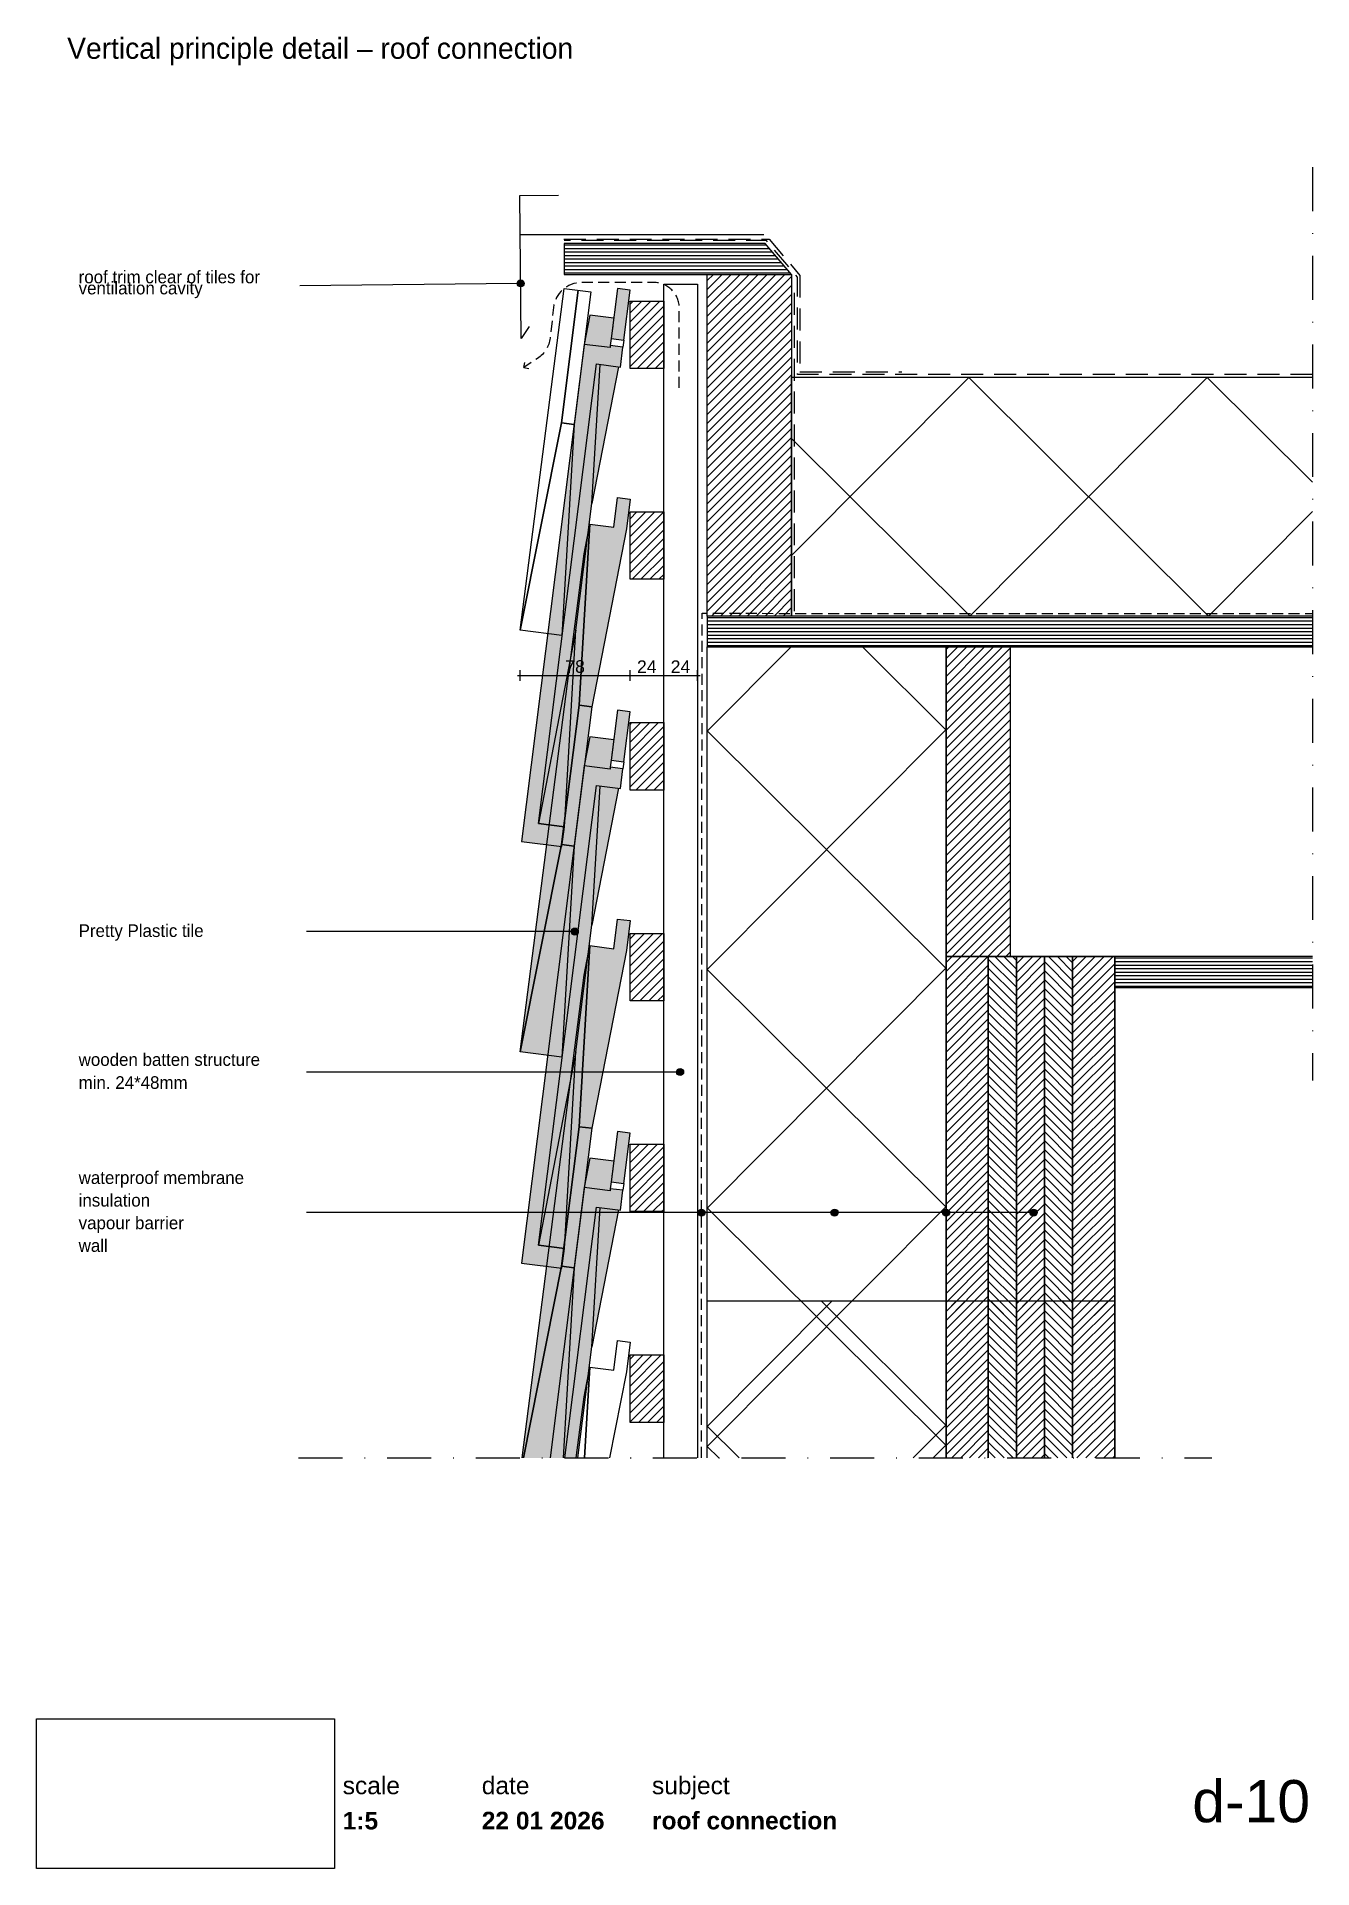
# Paper-space layout 'd-10 roof connection' of a CAD drawing. Header units: millimetres. Extents: x 14 to 195, y 11 to 272.
import ezdxf
from ezdxf.xclip import XClip

# ---------------------------------------------------------------- set-up
doc = ezdxf.new("R2010")
doc.units = ezdxf.units.MM
doc.header["$MEASUREMENT"] = 0
doc.header["$XCLIPFRAME"] = 0
for name, pattern in [('B0302', [12.51, 6.26, -3.125, 0, -3.125]), ('B0701', [2.3412, 1.56, -0.7812]), ('B0703', [4.687, 3.125, -1.562]), ('Wipeout_Contour', [1000, 0, -1000])]:
    doc.linetypes.add(name, pattern=pattern)
for name, color, linetype in [('#01', 7, 'Continuous'), ('00 tegels', 7, 'Continuous'), ('Dim - 1_50_100', 7, 'Continuous'), ('Info - 1_50_100', 7, 'Continuous'), ('Info - 1_5_10', 7, 'Continuous'), ('Info - Nederlands', 7, 'Continuous')]:
    doc.layers.add(name, color=color, linetype=linetype)
doc.styles.add('GENERATED_STYLE_1', font='HelveticaNeue.ttc')
doc.styles.add('GENERATED_STYLE_2', font='HelveticaNeue.ttc')
doc.styles.add('GENERATED_STYLE_3', font='Helvetica.ttc')
doc.styles.add('GENERATED_STYLE_4', font='')
doc.styles.get('GENERATED_STYLE_4').set_extended_font_data('Work Sans')
picture_1 = doc.add_image_def('image1.png', size_in_pixel=(317, 159))
pattern_1 = [(45, (-1618.2844, -425.0599), (-0.6363961, 0.6363961), [])]
pattern_2 = [(315, (-1618.2844, -425.0599), (0.6363961, 0.6363961), [])]

psp = doc.layouts.new('d-10 roof connection')

# ---------------------------------------------------------------- texts
at = {"layer": 'Info - 1_5_10', "color": 2, "linetype": 'Continuous', "lineweight": 0, "insert": (18.06, 267.72), "char_height": 3, "attachment_point": 7, "style": 'GENERATED_STYLE_4'}
psp.add_mtext('\\A1;{\\pql;\\fWork Sans|b0|i0|c0|p0;\\W1.000000;Vertical principle detail – roof connection}', dxfattribs=at)

# ---------------------------------------------------------------- blocks, each defined once
blk = doc.blocks.new('Drawing_1_1', base_point=(-200, 60))
at = {"color": 2, "linetype": 'Continuous', "lineweight": 0}
for s, insert, char_height, attachment_point, style in [('\\A1;{\\pql;\\fHelvetica Neue|b0|i0|c0|p0;\\W1.000000;date}', (77.08, 24.14), 2.5, 1, 'GENERATED_STYLE_1'), ('\\A1;{\\pql;\\fHelvetica Neue|b0|i0|c0|p0;\\W1.000000;subject}', (101.31, 24.14), 2.5, 1, 'GENERATED_STYLE_1'), ('\\A1;{\\pqr;\\fHelvetica Neue|b0|i0|c0|p0;\\W1.000000;d-10}', (195, 23.65), 6, 3, 'GENERATED_STYLE_1'), ('\\A1;{\\pql;\\fHelvetica Neue|b1|i0|c0|p0;\\W1.000000;1:5}', (57.28, 19.12), 2.5, 1, 'GENERATED_STYLE_2'), ('\\A1;{\\pql;\\fHelvetica Neue|b1|i0|c0|p0;\\W1.000000;22 01 2026}', (77.08, 19.14), 2.5, 1, 'GENERATED_STYLE_2'), ('\\A1;{\\pql;\\fHelvetica Neue|b1|i0|c0|p0;\\W1.000000;roof connection}', (101.31, 19.14), 2.5, 1, 'GENERATED_STYLE_2')]:
    blk.add_mtext(s, dxfattribs=dict(at, insert=insert, char_height=char_height, attachment_point=attachment_point, style=style))
at = {"color": 254, "linetype": 'Wipeout_Contour', "lineweight": 0, "ltscale": 174.062972}
blk.add_wipeout([(13.71, 11.09), (56.11, 11.09), (56.11, 32.35), (13.71, 32.35)], dxfattribs=at)
at = {"color": 2, "linetype": 'Continuous', "lineweight": 0, "insert": (57.28, 24.14), "char_height": 2.5, "attachment_point": 1, "style": 'GENERATED_STYLE_1'}
blk.add_mtext('\\A1;{\\pql;\\fHelvetica Neue|b0|i0|c0|p0;\\W1.000000;scale}', dxfattribs=at)
at = {"color": 9, "lineweight": 0}
image = blk.add_image(picture_1, insert=(13.71, 11.09), size_in_units=(42.4, 21.27), dxfattribs=at)
image.set_boundary_path([(-0.5, -0.5), (316.5, 158.5)])
blk = doc.blocks.new('Drawing_2_1', base_point=(-1618.28, -425.06))
at = {"layer": '#01', "linetype": 'Continuous', "lineweight": 0, "true_color": 0x000000}
for points in [[(82.12, 236.66), (82.16, 236.47), (82.27, 236.31), (82.43, 236.2), (82.62, 236.16), (82.81, 236.2), (82.98, 236.31), (83.08, 236.47), (83.12, 236.66), (83.08, 236.85), (82.98, 237.02), (82.81, 237.12), (82.62, 237.16), (82.43, 237.12), (82.27, 237.02), (82.16, 236.85)], [(89.82, 144.42), (89.86, 144.23), (89.97, 144.07), (90.13, 143.96), (90.32, 143.92), (90.51, 143.96), (90.67, 144.07), (90.78, 144.23), (90.82, 144.42), (90.78, 144.61), (90.67, 144.77), (90.51, 144.88), (90.32, 144.92), (90.13, 144.88), (89.97, 144.77), (89.86, 144.61)], [(104.82, 124.42), (104.86, 124.23), (104.97, 124.07), (105.13, 123.96), (105.32, 123.92), (105.52, 123.96), (105.68, 124.07), (105.79, 124.23), (105.82, 124.42), (105.79, 124.61), (105.68, 124.77), (105.52, 124.88), (105.32, 124.92), (105.13, 124.88), (104.97, 124.77), (104.86, 124.61)], [(107.86, 104.42), (107.9, 104.23), (108.01, 104.07), (108.17, 103.96), (108.36, 103.92), (108.55, 103.96), (108.71, 104.07), (108.82, 104.23), (108.86, 104.42), (108.82, 104.61), (108.71, 104.77), (108.55, 104.88), (108.36, 104.92), (108.17, 104.88), (108.01, 104.77), (107.9, 104.61)], [(126.8, 104.42), (126.83, 104.23), (126.94, 104.07), (127.11, 103.96), (127.3, 103.92), (127.49, 103.96), (127.65, 104.07), (127.76, 104.23), (127.8, 104.42), (127.76, 104.61), (127.65, 104.77), (127.49, 104.88), (127.3, 104.92), (127.11, 104.88), (126.94, 104.77), (126.83, 104.61)], [(142.69, 104.42), (142.73, 104.23), (142.83, 104.07), (143, 103.96), (143.19, 103.92), (143.38, 103.96), (143.54, 104.07), (143.65, 104.23), (143.69, 104.42), (143.65, 104.61), (143.54, 104.77), (143.38, 104.88), (143.19, 104.92), (143, 104.88), (142.83, 104.77), (142.73, 104.61)], [(155.13, 104.42), (155.17, 104.23), (155.27, 104.07), (155.44, 103.96), (155.63, 103.92), (155.82, 103.96), (155.98, 104.07), (156.09, 104.23), (156.13, 104.42), (156.09, 104.61), (155.98, 104.77), (155.82, 104.88), (155.63, 104.92), (155.44, 104.88), (155.27, 104.77), (155.17, 104.61)]]:
    blk.add_hatch(color=18, dxfattribs=at).paths.add_polyline_path(points)
at = {"layer": '00 tegels', "linetype": 'Continuous', "lineweight": 0, "true_color": 0xe4e7e8}
for points in [[(98.19, 235.71), (96.4, 235.94), (95.5, 228.81), (97.29, 228.58)], [(88.49, 156.5), (88.84, 159.31), (85.14, 159.78), (93.39, 225.2), (96.82, 224.76), (97.17, 227.59), (95.38, 227.82), (95.34, 227.52), (91.65, 227.98), (82.73, 157.23)], [(98.19, 175.71), (96.4, 175.94), (95.5, 168.81), (97.29, 168.58)], [(88.49, 96.5), (88.84, 99.31), (85.14, 99.78), (93.39, 165.2), (96.82, 164.76), (97.17, 167.59), (95.38, 167.82), (95.34, 167.52), (91.65, 167.98), (82.73, 97.23)], [(98.19, 115.71), (96.4, 115.94), (95.5, 108.81), (97.29, 108.58)], [(91.65, 107.98), (86.8, 69.51), (88.89, 69.51), (93.39, 105.2), (96.82, 104.76), (97.17, 107.59), (95.38, 107.82), (95.34, 107.52)]]:
    blk.add_hatch(color=254, dxfattribs=at).paths.add_polyline_path(points)
at = {"layer": '00 tegels', "linetype": 'Continuous', "lineweight": 0, "true_color": 0xffffff}
for points in [[(88.49, 126.56), (90.23, 156.57), (92.74, 176.42), (97.66, 201.72), (98.2, 205.97), (96.4, 206.19), (95.87, 201.98), (92.48, 202.41), (91.64, 198.19), (82.56, 127.3)], [(91.64, 138.19), (82.84, 69.51), (88.66, 69.51), (90.23, 96.57), (92.74, 116.42), (97.66, 141.72), (98.2, 145.97), (96.4, 146.19), (95.87, 141.98), (92.48, 142.41)]]:
    blk.add_hatch(color=7, dxfattribs=at).paths.add_polyline_path(points)
at = {"layer": 'Info - 1_50_100', "linetype": 'Continuous', "lineweight": 0, "true_color": 0x000000}
h = blk.add_hatch(dxfattribs=at)
h.set_pattern_fill('325_Houtachtig_plaatmate_E0', color=18, style=0, pattern_type=2)
h.set_pattern_definition([(0, (256.8494, 240.14854), (0, 0.5), [])])
h.paths.add_polyline_path([(121.19, 237.95), (117.43, 242.35), (88.79, 242.35), (88.79, 237.95)])
h = blk.add_hatch(dxfattribs=at)
h.set_pattern_fill('415_Isolatie_ruit_0001', color=18, style=0, pattern_type=2)
h.set_pattern_definition([(135.152, (112.627, 189.316), (16.8807, 16.9703), []), (225.152, (112.627, 189.316), (-17.0605, 16.9703), [])])
h.paths.add_polyline_path([(195.32, 223.32), (121.19, 223.32), (121.19, 189.32), (195.32, 189.32)])
h = blk.add_hatch(dxfattribs=at)
h.set_pattern_fill('325_Houtachtig_plaatmate_E0', color=18, style=0, pattern_type=2)
h.set_pattern_definition([(0, (275.50357, 187.1157), (0, 0.5), [])])
h.paths.add_polyline_path([(109.19, 184.92), (195.32, 184.92), (195.32, 189.32), (109.19, 189.32)])
h = blk.add_hatch(dxfattribs=at)
h.set_pattern_fill('415_Isolatie_ruit_0001', color=18, style=0, pattern_type=2)
h.set_pattern_definition([(45.152, (109.188, 172.938), (-16.9703, 16.8807), []), (135.152, (109.188, 172.938), (16.9703, 17.0605), [])])
h.paths.add_polyline_path([(109.19, 184.92), (109.19, 69.51), (143.19, 69.51), (143.19, 184.92)])
h = blk.add_hatch(dxfattribs=at)
h.set_pattern_fill('310_Naaldhout__01__0001', color=18, style=0, pattern_type=2)
h.set_pattern_definition(pattern_1)
h.paths.add_polyline_path([(143.19, 140.85), (143.19, 69.51), (149.19, 69.51), (149.19, 140.85)])
h = blk.add_hatch(dxfattribs=at)
h.set_pattern_fill('310_Naaldhout__02__0001', color=18, style=0, pattern_type=2)
h.set_pattern_definition(pattern_2)
h.paths.add_polyline_path([(149.19, 140.85), (149.19, 69.51), (153.19, 69.51), (153.19, 140.85)])
h = blk.add_hatch(dxfattribs=at)
h.set_pattern_fill('310_Naaldhout__01__0001', color=18, style=0, pattern_type=2)
h.set_pattern_definition(pattern_1)
h.paths.add_polyline_path([(153.19, 140.85), (153.19, 69.51), (157.19, 69.51), (157.19, 140.85)])
h = blk.add_hatch(dxfattribs=at)
h.set_pattern_fill('310_Naaldhout__02__0001', color=18, style=0, pattern_type=2)
h.set_pattern_definition(pattern_2)
h.paths.add_polyline_path([(157.19, 140.85), (157.19, 69.51), (161.19, 69.51), (161.19, 140.85)])
h = blk.add_hatch(dxfattribs=at)
h.set_pattern_fill('310_Naaldhout__01__0001', color=18, style=0, pattern_type=2)
h.set_pattern_definition(pattern_1)
h.paths.add_polyline_path([(161.19, 140.85), (161.19, 69.51), (167.19, 69.51), (167.19, 140.85)])
h = blk.add_hatch(dxfattribs=at)
h.set_pattern_fill('325_Houtachtig_plaatmate_E0', color=18, style=0, pattern_type=2)
h.set_pattern_definition([(0, (333.50357, 138.6529), (0, 0.5), [])])
h.paths.add_polyline_path([(167.19, 136.45), (195.32, 136.45), (195.32, 140.85), (167.19, 140.85)])
h = blk.add_hatch(dxfattribs=at)
h.set_pattern_fill('415_Isolatie_ruit_0001', color=18, style=0, pattern_type=2)
h.set_pattern_definition([(45.152, (109.188, -61.79), (-16.9703, 16.8807), []), (135.152, (109.188, -61.79), (16.9703, 17.0605), [])])
h.paths.add_polyline_path([(109.19, 91.84), (109.19, 69.51), (143.19, 69.51), (143.19, 91.84)])
h = blk.add_hatch(dxfattribs=at)
h.set_pattern_fill('310_Naaldhout__01__0001', color=18, style=0, pattern_type=2)
h.set_pattern_definition(pattern_1)
h.paths.add_polyline_path([(143.19, 91.84), (143.19, 69.51), (149.19, 69.51), (149.19, 91.84)])
h = blk.add_hatch(dxfattribs=at)
h.set_pattern_fill('310_Naaldhout__02__0001', color=18, style=0, pattern_type=2)
h.set_pattern_definition(pattern_2)
h.paths.add_polyline_path([(149.19, 91.84), (149.19, 69.51), (153.19, 69.51), (153.19, 91.84)])
h = blk.add_hatch(dxfattribs=at)
h.set_pattern_fill('310_Naaldhout__01__0001', color=18, style=0, pattern_type=2)
h.set_pattern_definition(pattern_1)
h.paths.add_polyline_path([(153.19, 91.84), (153.19, 69.51), (157.19, 69.51), (157.19, 91.84)])
h = blk.add_hatch(dxfattribs=at)
h.set_pattern_fill('310_Naaldhout__02__0001', color=18, style=0, pattern_type=2)
h.set_pattern_definition(pattern_2)
h.paths.add_polyline_path([(157.19, 91.84), (157.19, 69.51), (161.19, 69.51), (161.19, 91.84)])
h = blk.add_hatch(dxfattribs=at)
h.set_pattern_fill('310_Naaldhout__01__0001', color=18, style=0, pattern_type=2)
h.set_pattern_definition(pattern_1)
h.paths.add_polyline_path([(161.19, 91.84), (161.19, 69.51), (167.19, 69.51), (167.19, 91.84)])
at = {"layer": 'Info - 1_5_10', "linetype": 'Continuous', "lineweight": 0, "true_color": 0x99a3a6}
h = blk.add_hatch(dxfattribs=at)
h.set_pattern_fill('310_Naaldhout__01__0001', color=253, style=0, pattern_type=2)
h.set_pattern_definition(pattern_1)
h.paths.add_polyline_path([(109.19, 237.95), (109.19, 189.32), (121.19, 189.32), (121.19, 237.95)])
at = {"layer": 'Info - 1_5_10', "linetype": 'Continuous', "lineweight": 0, "true_color": 0xe9ebeb}
for points in [[(92.46, 232.15), (91.65, 227.98), (95.34, 227.52), (95.87, 231.72)], [(93.14, 225.23), (85.14, 159.78), (88.84, 159.31), (90.49, 187.32), (92.76, 205.32), (96.55, 224.8)], [(92.46, 172.15), (91.65, 167.98), (95.34, 167.52), (95.87, 171.72)], [(93.14, 165.23), (85.14, 99.78), (88.84, 99.31), (90.49, 127.32), (92.76, 145.32), (96.55, 164.8)], [(92.46, 112.15), (91.65, 107.98), (95.34, 107.52), (95.87, 111.72)], [(93.14, 105.23), (88.77, 69.51), (90.77, 69.51), (92.76, 85.32), (96.55, 104.8)]]:
    blk.add_hatch(color=254, dxfattribs=at).paths.add_polyline_path(points)
at = {"layer": 'Info - 1_5_10', "linetype": 'Continuous', "lineweight": 0, "true_color": 0x99a3a6}
h = blk.add_hatch(dxfattribs=at)
h.set_pattern_fill('310_Naaldhout__01__0001', color=253, style=0, pattern_type=2)
h.set_pattern_definition(pattern_1)
h.paths.add_polyline_path([(98.19, 234.15), (98.19, 224.55), (102.99, 224.55), (102.99, 234.15)])
h = blk.add_hatch(dxfattribs=at)
h.set_pattern_fill('310_Naaldhout__01__0001', color=253, style=0, pattern_type=2)
h.set_pattern_definition(pattern_1)
h.paths.add_polyline_path([(98.19, 204.15), (98.19, 194.55), (102.99, 194.55), (102.99, 204.15)])
h = blk.add_hatch(dxfattribs=at)
h.set_pattern_fill('310_Naaldhout__01__0001', color=253, style=0, pattern_type=2)
h.set_pattern_definition(pattern_1)
h.paths.add_polyline_path([(143.19, 184.92), (143.19, 140.85), (152.3, 140.85), (152.3, 184.92)])
h = blk.add_hatch(dxfattribs=at)
h.set_pattern_fill('310_Naaldhout__01__0001', color=253, style=0, pattern_type=2)
h.set_pattern_definition(pattern_1)
h.paths.add_polyline_path([(98.19, 174.15), (98.19, 164.55), (102.99, 164.55), (102.99, 174.15)])
h = blk.add_hatch(dxfattribs=at)
h.set_pattern_fill('310_Naaldhout__01__0001', color=253, style=0, pattern_type=2)
h.set_pattern_definition(pattern_1)
h.paths.add_polyline_path([(98.19, 144.15), (98.19, 134.55), (102.99, 134.55), (102.99, 144.15)])
h = blk.add_hatch(dxfattribs=at)
h.set_pattern_fill('310_Naaldhout__01__0001', color=253, style=0, pattern_type=2)
h.set_pattern_definition(pattern_1)
h.paths.add_polyline_path([(98.19, 114.15), (98.19, 104.55), (102.99, 104.55), (102.99, 114.15)])
h = blk.add_hatch(dxfattribs=at)
h.set_pattern_fill('310_Naaldhout__01__0001', color=253, style=0, pattern_type=2)
h.set_pattern_definition(pattern_1)
h.paths.add_polyline_path([(98.19, 84.15), (98.19, 74.55), (102.99, 74.55), (102.99, 84.15)])
at = {"layer": '#01', "color": 9, "linetype": 'Continuous', "lineweight": 0}
for p, q in [((82.12, 236.66), (51.17, 236.33)), ((95.5, 228.81), (95.38, 227.82)), ((97.29, 228.58), (97.17, 227.59)), ((95.5, 168.81), (95.38, 167.82)), ((97.29, 168.58), (97.17, 167.59)), ((89.82, 144.42), (52.15, 144.42)), ((104.82, 124.42), (52.15, 124.42)), ((95.5, 108.81), (95.38, 107.82)), ((97.29, 108.58), (97.17, 107.59)), ((142.69, 104.42), (52.15, 104.42)), ((107.86, 104.42), (52.15, 104.42)), ((155.13, 104.42), (64.59, 104.42)), ((126.8, 104.42), (68.97, 104.42))]:
    blk.add_line(p, q, dxfattribs=at)
at = {"layer": '#01', "color": 4, "linetype": 'Continuous', "lineweight": 0, "flags": 128}
blk.add_lwpolyline([(143.19, 69.51), (143.19, 91.84), (167.19, 91.84), (167.19, 69.51)], dxfattribs=at)
at = {"layer": '#01', "color": 1, "linetype": 'Continuous', "lineweight": 0}
for centre in [(82.62, 236.66), (90.32, 144.42), (105.32, 124.42), (108.36, 104.42), (127.3, 104.42), (143.19, 104.42), (155.63, 104.42)]:
    blk.add_circle(centre, 0.5, dxfattribs=at)
at = {"layer": '00 tegels', "color": 9, "linetype": 'Continuous', "lineweight": 0}
blk.add_line((82.57, 243.63), (117.21, 243.63), dxfattribs=at)
at = {"layer": '00 tegels', "color": 253, "linetype": 'Continuous', "lineweight": 0, "true_color": 0x99a3a6}
for p, q in [((82.56, 187.3), (88.79, 235.95)), ((88.44, 216.8), (90.82, 235.7)), ((90.82, 235.7), (88.44, 216.8)), ((88.79, 235.95), (92.62, 235.47)), ((92.62, 235.47), (90.23, 216.57)), ((82.56, 187.3), (88.44, 216.8)), ((88.44, 216.8), (82.56, 187.3)), ((90.23, 216.57), (88.44, 216.8)), ((88.44, 216.8), (90.23, 216.57)), ((90.23, 216.57), (88.49, 186.56)), ((95.87, 201.98), (96.4, 206.19)), ((96.4, 206.19), (98.2, 205.97)), ((98.2, 205.97), (97.66, 201.72)), ((90.94, 176.64), (92.48, 202.41)), ((92.48, 202.41), (90.94, 176.64)), ((91.64, 198.19), (92.48, 202.41)), ((92.48, 202.41), (95.87, 201.98)), ((97.66, 201.72), (92.74, 176.42)), ((82.56, 127.3), (91.64, 198.19)), ((88.49, 186.56), (82.56, 187.3)), ((88.44, 156.8), (90.94, 176.64)), ((90.94, 176.64), (88.44, 156.8)), ((92.74, 176.42), (90.23, 156.57)), ((92.74, 176.42), (90.94, 176.64)), ((90.94, 176.64), (92.74, 176.42)), ((82.56, 127.3), (88.44, 156.8)), ((88.44, 156.8), (82.56, 127.3)), ((90.23, 156.57), (88.44, 156.8)), ((88.44, 156.8), (90.23, 156.57)), ((90.23, 156.57), (88.49, 126.56)), ((95.87, 141.98), (96.4, 146.19)), ((96.4, 146.19), (98.2, 145.97)), ((98.2, 145.97), (97.66, 141.72)), ((90.94, 116.64), (92.48, 142.41)), ((92.48, 142.41), (90.94, 116.64)), ((91.64, 138.19), (92.48, 142.41)), ((92.48, 142.41), (95.87, 141.98)), ((97.66, 141.72), (92.74, 116.42)), ((82.84, 69.51), (91.64, 138.19)), ((88.49, 126.56), (82.56, 127.3)), ((88.44, 96.8), (90.94, 116.64)), ((90.94, 116.64), (88.44, 96.8)), ((92.74, 116.42), (90.23, 96.57)), ((92.74, 116.42), (90.94, 116.64)), ((90.94, 116.64), (92.74, 116.42)), ((83, 69.51), (88.44, 96.8)), ((88.44, 96.8), (83, 69.51)), ((90.23, 96.57), (88.44, 96.8)), ((88.44, 96.8), (90.23, 96.57)), ((90.23, 96.57), (88.66, 69.51)), ((95.87, 82), (96.4, 86.21)), ((96.4, 86.21), (98.2, 85.99)), ((98.2, 85.99), (97.66, 81.75)), ((91.64, 78.21), (92.48, 82.43)), ((91.71, 69.51), (92.48, 82.43)), ((92.48, 82.43), (91.71, 69.51)), ((92.48, 82.43), (95.87, 82)), ((97.66, 81.75), (95.28, 69.51)), ((90.53, 69.51), (91.64, 78.21))]:
    blk.add_line(p, q, dxfattribs=at)
at = {"layer": '00 tegels', "color": 9, "linetype": 'Continuous', "lineweight": 0, "flags": 128}
for points in [[(83.84, 230.52), (82.71, 228.81), (82.49, 249.15), (87.98, 249.24)], [(95.87, 231.72), (92.46, 232.15), (91.65, 227.98)], [(95.73, 230.59), (95.6, 229.6)], [(96.55, 224.8), (92.76, 205.32), (93.93, 225.13)], [(90.49, 187.32), (92.76, 205.32)], [(95.87, 171.72), (92.46, 172.15), (91.65, 167.98)], [(95.73, 170.59), (95.6, 169.6)], [(96.55, 164.8), (92.76, 145.32), (93.93, 165.13)], [(90.49, 127.32), (92.76, 145.32)], [(95.87, 111.72), (92.46, 112.15), (91.65, 107.98)], [(95.73, 110.59), (95.6, 109.6)], [(96.55, 104.8), (92.76, 85.32), (93.93, 105.13)], [(90.77, 69.51), (92.76, 85.32)]]:
    blk.add_lwpolyline(points, dxfattribs=at)
at = {"layer": '00 tegels', "color": 2, "linetype": 'Continuous', "lineweight": 0, "flags": 128}
for points in [[(98.19, 235.71), (96.4, 235.94), (95.5, 228.81), (97.29, 228.58)], [(88.49, 156.5), (88.84, 159.31), (85.14, 159.78), (93.39, 225.2), (96.82, 224.76), (97.17, 227.59), (95.38, 227.82), (95.34, 227.52), (91.65, 227.98), (82.73, 157.23)], [(98.19, 175.71), (96.4, 175.94), (95.5, 168.81), (97.29, 168.58)], [(88.49, 96.5), (88.84, 99.31), (85.14, 99.78), (93.39, 165.2), (96.82, 164.76), (97.17, 167.59), (95.38, 167.82), (95.34, 167.52), (91.65, 167.98), (82.73, 97.23)], [(98.19, 115.71), (96.4, 115.94), (95.5, 108.81), (97.29, 108.58)]]:
    blk.add_lwpolyline(points, close=True, dxfattribs=at)
at = {"layer": '00 tegels', "color": 9, "linetype": 'Continuous', "lineweight": 0, "flags": 128}
for points in [[(88.84, 159.31), (90.49, 187.32), (85.14, 159.78)], [(88.84, 99.31), (90.49, 127.32), (85.14, 99.78)]]:
    blk.add_lwpolyline(points, close=True, dxfattribs=at)
at = {"layer": '00 tegels', "color": 2, "linetype": 'Continuous', "lineweight": 0, "flags": 128}
blk.add_lwpolyline([(88.89, 69.51), (93.39, 105.2), (96.82, 104.76), (97.17, 107.59), (95.38, 107.82), (95.34, 107.52), (91.65, 107.98), (86.8, 69.51)], dxfattribs=at)
at = {"layer": 'Dim - 1_50_100', "color": 1, "linetype": 'Continuous', "lineweight": 0}
for p, q in [((82.16, 180.85), (82.56, 180.85)), ((82.56, 180.1), (82.56, 181.6)), ((82.56, 180.85), (98.19, 180.85)), ((98.19, 180.1), (98.19, 181.6)), ((98.19, 180.85), (102.99, 180.85)), ((102.99, 180.1), (102.99, 181.6)), ((102.99, 180.85), (107.79, 180.85)), ((107.79, 180.1), (107.79, 181.6)), ((107.79, 180.85), (108.19, 180.85))]:
    blk.add_line(p, q, dxfattribs=at)
at = {"layer": 'Info - 1_50_100', "color": 2, "linetype": 'B0703', "lineweight": 0}
for p, q in [((88.76, 242.95), (117.97, 242.95)), ((117.97, 242.95), (122.38, 237.77)), ((122.38, 237.77), (122.38, 224.09)), ((122.38, 224.09), (136.86, 224.09))]:
    blk.add_line(p, q, dxfattribs=at)
at = {"layer": 'Info - 1_50_100', "color": 9, "linetype": 'Continuous', "lineweight": 0}
for q in [(83.22, 225.4), (83.78, 224.56)]:
    blk.add_line((83.08, 224.71), q, dxfattribs=at)
at = {"layer": 'Info - 1_50_100', "color": 3, "linetype": 'Continuous', "lineweight": 0}
for p, q in [((195.32, 184.92), (152.3, 184.92)), ((152.3, 184.92), (152.3, 140.85)), ((195.32, 140.85), (167.19, 140.85)), ((143.19, 69.51), (143.19, 86.28))]:
    blk.add_line(p, q, dxfattribs=at)
at = {"layer": 'Info - 1_50_100', "color": 4, "linetype": 'Continuous', "lineweight": 0}
for p, q in [((143.19, 69.51), (143.19, 140.85)), ((167.19, 140.85), (143.19, 140.85)), ((167.19, 69.51), (167.19, 140.85))]:
    blk.add_line(p, q, dxfattribs=at)
at = {"layer": 'Info - 1_50_100', "color": 2, "linetype": 'B0703', "lineweight": 0, "flags": 128}
for points in [[(195.32, 223.72), (122.03, 223.72), (122.03, 237.57), (117.62, 242.75), (88.79, 242.75)], [(121.59, 190.01), (121.59, 236.63)]]:
    blk.add_lwpolyline(points, dxfattribs=at)
at = {"layer": 'Info - 1_50_100', "color": 9, "linetype": 'Continuous', "lineweight": 0, "flags": 128}
blk.add_lwpolyline([(121.19, 237.95), (117.43, 242.35), (88.79, 242.35), (88.79, 237.95)], close=True, dxfattribs=at)
at = {"layer": 'Info - 1_50_100', "color": 9, "linetype": 'B0701', "lineweight": 0, "flags": 128}
blk.add_lwpolyline([(105.19, 221.8), (105.19, 232.78, 0.414214), (101.91, 236.78), (91.27, 236.78, 0.381601), (87.3, 233.23), (86.8, 228.88, -0.222166), (85.03, 225.99), (83.08, 224.71)], format="xyb", dxfattribs=at)
at = {"layer": 'Info - 1_50_100', "color": 9, "linetype": 'Continuous', "lineweight": 0, "flags": 128}
for points in [[(102.99, 69.51), (102.99, 236.56), (107.79, 236.56), (107.79, 69.51)], [(195.32, 189.32), (109.19, 189.32), (109.19, 184.92), (195.32, 184.92)], [(143.19, 69.51), (143.19, 140.85), (149.19, 140.85), (149.19, 69.51)], [(149.19, 69.51), (149.19, 140.85), (153.19, 140.85), (153.19, 69.51)], [(153.19, 69.51), (153.19, 140.85), (157.19, 140.85), (157.19, 69.51)], [(157.19, 69.51), (157.19, 140.85), (161.19, 140.85), (161.19, 69.51)], [(161.19, 69.51), (161.19, 140.85), (167.19, 140.85), (167.19, 69.51)], [(195.32, 140.85), (167.19, 140.85), (167.19, 136.45), (195.32, 136.45)], [(143.19, 69.51), (143.19, 91.84), (149.19, 91.84), (149.19, 69.51)], [(149.19, 69.51), (149.19, 91.84), (153.19, 91.84), (153.19, 69.51)], [(153.19, 69.51), (153.19, 91.84), (157.19, 91.84), (157.19, 69.51)], [(157.19, 69.51), (157.19, 91.84), (161.19, 91.84), (161.19, 69.51)], [(161.19, 69.51), (161.19, 91.84), (167.19, 91.84), (167.19, 69.51)]]:
    blk.add_lwpolyline(points, dxfattribs=at)
at = {"layer": 'Info - 1_50_100', "color": 1, "linetype": 'Continuous', "lineweight": 0, "flags": 128}
for points in [[(195.32, 189.32), (121.19, 189.32), (121.19, 223.32), (195.32, 223.32)], [(109.19, 69.51), (109.19, 184.92), (143.19, 184.92), (143.19, 69.51)], [(109.19, 69.51), (109.19, 91.84), (143.19, 91.84), (143.19, 69.51)]]:
    blk.add_lwpolyline(points, dxfattribs=at)
at = {"layer": 'Info - 1_50_100', "color": 2, "linetype": 'B0701', "lineweight": 0, "flags": 128}
blk.add_lwpolyline([(108.36, 69.51), (108.36, 96.48), (108.45, 189.71), (195.32, 189.67)], dxfattribs=at)
at = {"layer": 'Info - 1_5_10', "color": 2, "linetype": 'Continuous', "lineweight": 0, "flags": 128}
for points in [[(109.19, 237.95), (121.19, 237.95), (121.19, 189.32), (109.19, 189.32)], [(143.19, 184.92), (152.3, 184.92), (152.3, 140.85), (143.19, 140.85)]]:
    blk.add_lwpolyline(points, close=True, dxfattribs=at)
at = {"layer": 'Info - 1_5_10', "color": 1, "linetype": 'Continuous', "lineweight": 0, "flags": 128}
for points in [[(98.19, 234.15), (102.99, 234.15), (102.99, 224.55), (98.19, 224.55)], [(98.19, 204.15), (102.99, 204.15), (102.99, 194.55), (98.19, 194.55)], [(98.19, 174.15), (102.99, 174.15), (102.99, 164.55), (98.19, 164.55)], [(98.19, 144.15), (102.99, 144.15), (102.99, 134.55), (98.19, 134.55)], [(98.19, 114.15), (102.99, 114.15), (102.99, 104.55), (98.19, 104.55)], [(98.19, 84.15), (102.99, 84.15), (102.99, 74.55), (98.19, 74.55)]]:
    blk.add_lwpolyline(points, close=True, dxfattribs=at)
at = {"layer": 'Dim - 1_50_100', "color": 2, "linetype": 'Continuous', "lineweight": 0, "char_height": 1.8, "width": 2.8266, "attachment_point": 7, "style": 'GENERATED_STYLE_3'}
for s, insert in [('\\A1;{\\pql;\\fHelvetica|b0|i0|c0|p0;\\W1.000000;78}', (88.96, 181.21)), ('\\A1;{\\pql;\\fHelvetica|b0|i0|c0|p0;\\W1.000000;24}', (99.17, 181.21)), ('\\A1;{\\pql;\\fHelvetica|b0|i0|c0|p0;\\W1.000000;24}', (103.97, 181.21))]:
    blk.add_mtext(s, dxfattribs=dict(at, insert=insert))
at = {"layer": 'Info - Nederlands', "color": 2, "linetype": 'Continuous', "lineweight": 0, "char_height": 1.8, "width": 30.8877, "attachment_point": 4, "style": 'GENERATED_STYLE_4'}
for s, insert, line_spacing_factor in [('\\A1;{\\pql;\\fWork Sans|b0|i0|c0|p0;\\W1.000000;roof trim clear of tiles for ventilation cavity}', (19.69, 236.52), 0.526293), ('\\A1;{\\pql;\\fWork Sans|b0|i0|c0|p0;\\W1.000000;wooden batten structure\\P\\pql;\\fWork Sans|b0|i0|c0|p0;\\W1.000000;min. 24*48mm}', (19.69, 124.55), 1.089132)]:
    blk.add_mtext(s, dxfattribs=dict(at, insert=insert, line_spacing_factor=line_spacing_factor))
at = {"layer": 'Info - Nederlands', "color": 2, "linetype": 'Continuous', "lineweight": 0, "insert": (19.69, 144.27), "char_height": 1.8, "attachment_point": 4, "style": 'GENERATED_STYLE_4'}
blk.add_mtext('\\A1;{\\pql;\\fWork Sans|b0|i0|c0|p0;\\W1.000000;Pretty Plastic tile }', dxfattribs=at)
at = {"layer": 'Info - Nederlands', "color": 2, "linetype": 'Continuous', "lineweight": 0, "insert": (19.69, 104.55), "char_height": 1.8, "attachment_point": 4, "line_spacing_factor": 1.07353, "style": 'GENERATED_STYLE_4'}
blk.add_mtext('\\A1;{\\pql;\\fWork Sans|b0|i0|c0|p0;\\W1.000000;waterproof membrane\\P\\pql;\\fWork Sans|b0|i0|c0|p0;\\W1.000000;insulation\\P\\pql;\\fWork Sans|b0|i0|c0|p0;\\W1.000000;vapour barrier\\P\\pql;\\fWork Sans|b0|i0|c0|p0;\\W1.000000;wall}', dxfattribs=at)

# ---------------------------------------------------------------- linework, layer by layer
at = {"layer": '#01', "color": 3, "linetype": 'B0302', "lineweight": 0}
for p, q in [((195.32, 253.2), (195.32, 123.2)), ((51.01, 69.51), (181.01, 69.51))]:
    psp.add_line(p, q, dxfattribs=at)

# ---------------------------------------------------------------- block references
at = {"color": 4, "linetype": 'Continuous', "lineweight": 0}
ref = psp.add_blockref('Drawing_2_1', (-1618.28, -425.06), dxfattribs=at)
XClip(ref).set_block_clipping_path([(14.109535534, 69.5106303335), (195.3235319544, 253.2033789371)])
ref = psp.add_blockref('Drawing_1_1', (-200, 60), dxfattribs=at)
XClip(ref).set_block_clipping_path([(-287.3178906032, -75.7273941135), (502.7286062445, 56.3449743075)])

psp.set_redraw_order([(e.dxf.handle, doc.entitydb.next_handle()) for e in psp.query("TEXT MTEXT ATTDEF DIMENSION ARC_DIMENSION")])  # texts and dimensions are drawn at this point

doc.saveas('drawing.dxf')
